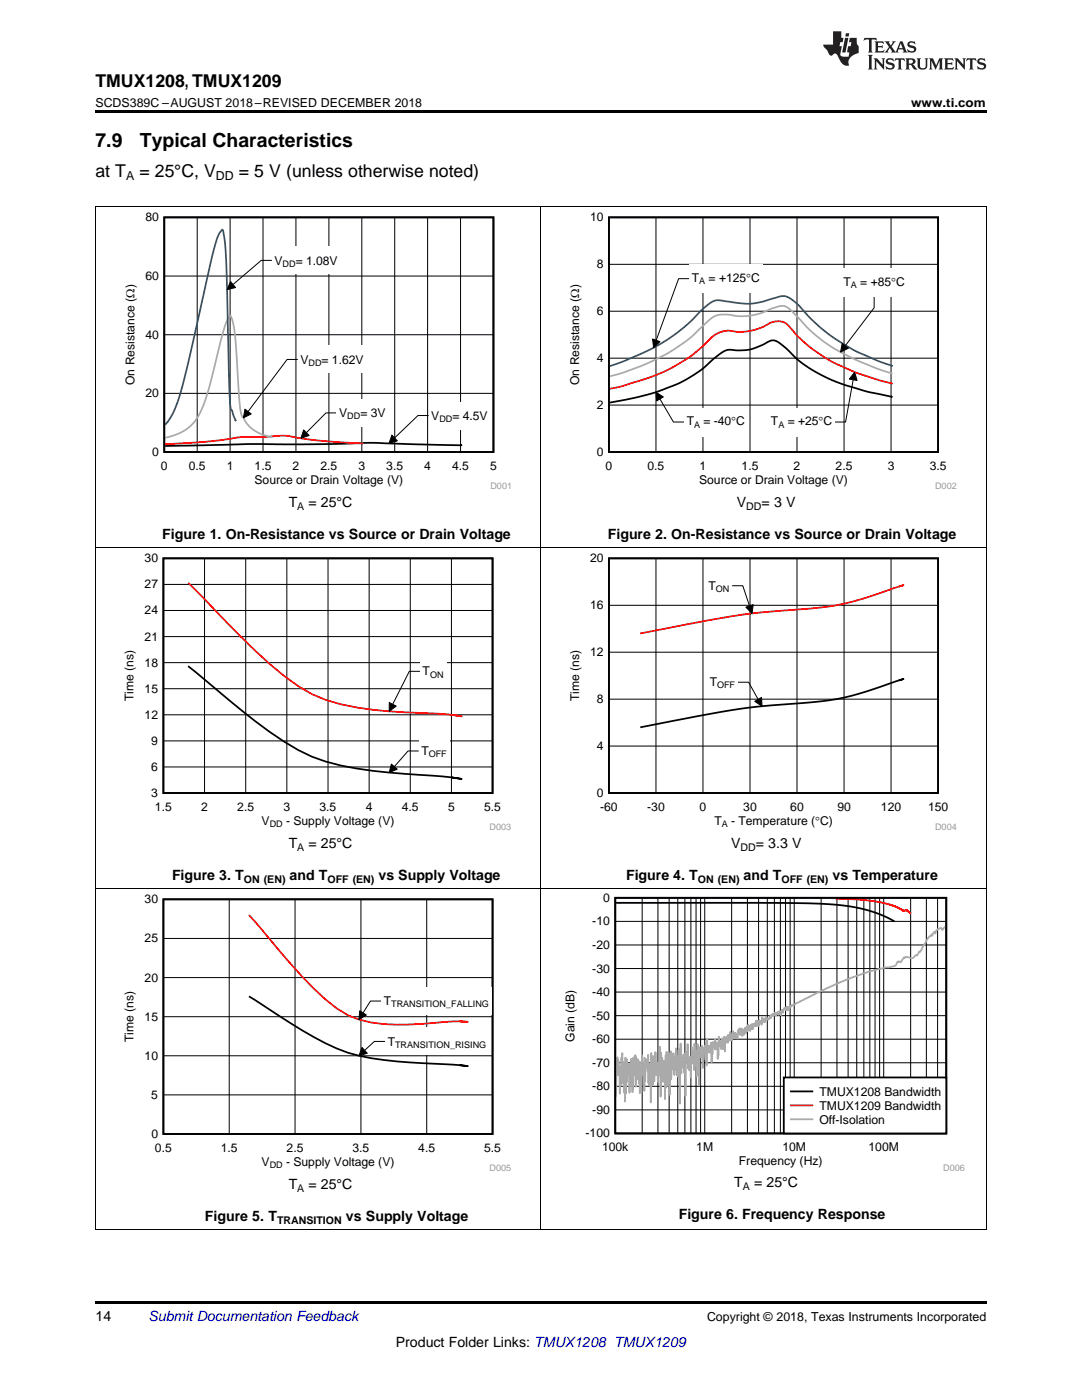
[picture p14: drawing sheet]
<svg xmlns="http://www.w3.org/2000/svg" width="216mm" height="279mm" viewBox="0 0 216 279" stroke-linecap="round" stroke-linejoin="round" font-family="sans-serif">
<defs><g id="words">
<g font-size="3.9">
<text x="19" y="29.3">7.9</text>
<text x="27.9" y="29.3">Typical Characteristics</text>
</g>
<g font-size="3.5">
<text x="19" y="17.3">TMUX1208, TMUX1209</text>
<text x="19" y="35.2">at T</text>
<text x="27.8" y="35.2">= 25°C, V</text>
<text x="47.7" y="35.2">= 5 V (unless otherwise noted)</text>
</g>
<g font-size="2.8">
<text x="57.6" y="101.2">T</text>
<text x="61.6" y="101.2">= 25°C</text>
<text x="147" y="101.2">V</text>
<text x="152" y="101.2">= 3 V</text>
<text x="32.4" y="107.5">Figure 1. On-Resistance vs Source or Drain Voltage</text>
<text x="121.3" y="107.5">Figure 2. On-Resistance vs Source or Drain Voltage</text>
<text x="57.6" y="169.2">T</text>
<text x="61.6" y="169.2">= 25°C</text>
<text x="145.9" y="169.2">V</text>
<text x="150.8" y="169.2">= 3.3 V</text>
<text x="34.3" y="175.6">Figure 3. T</text>
<text x="57.8" y="175.6">and T</text>
<text x="75.5" y="175.6">vs Supply Voltage</text>
<text x="124.9" y="175.6">Figure 4. T</text>
<text x="148.4" y="175.6">and T</text>
<text x="166.1" y="175.6">vs Temperature</text>
<text x="57.6" y="237.3">T</text>
<text x="61.6" y="237.3">= 25°C</text>
<text x="146.5" y="236.9">T</text>
<text x="150.5" y="236.9">= 25°C</text>
<text x="40.9" y="243.6">Figure 5. T</text>
<text x="69" y="243.6">vs Supply Voltage</text>
<text x="135.4" y="243.3">Figure 6. Frequency Response</text>
<text x="19" y="263.6">14</text>
<text x="79" y="268.9">Product Folder Links: TMUX1208 TMUX1209</text>
</g>
<text font-size="2.8" fill="#0000c8" x="29.6" y="263.6">Submit Documentation Feedback</text>
<g font-size="2.5">
<text x="19" y="21.4">SCDS389C –AUGUST 2018–REVISED DECEMBER 2018</text>
<text x="181.8" y="21.4">www.ti.com</text>
<text x="25.2" y="35.9">A</text>
<text x="43.1" y="35.9">DD</text>
<text x="141.1" y="263.6">Copyright © 2018, Texas Instruments Incorporated</text>
</g>
<g font-size="2.4">
<text x="29" y="44.2">80</text>
<text x="117.8" y="44.2">10</text>
<text x="54.8" y="52.8">V</text>
<text x="59" y="52.8">= 1.08V</text>
<text x="119.1" y="53.6">8</text>
<text x="29" y="55.9">60</text>
<text x="138.1" y="56.3">T</text>
<text x="141.4" y="56.3">= +125q</text>
<text x="149.9" y="56.3">C</text>
<text x="168.3" y="57.1">T</text>
<text x="171.7" y="57.1">= +85</text>
<text x="177.8" y="57.1">qC</text>
<text x="119.1" y="62.9">6</text>
<text x="29" y="67.6">40</text>
<text x="26.8" y="76.8" transform="rotate(-90 26.8 76.8)">On Resistance (:)</text>
<text x="59.9" y="72.6">V</text>
<text x="64.2" y="72.6">= 1.62V</text>
<text x="115.5" y="76.8" transform="rotate(-90 115.5 76.8)">On Resistance (:)</text>
<text x="119.1" y="72.3">4</text>
<text x="29" y="79.3">20</text>
<text x="67.7" y="83.2">V</text>
<text x="71.9" y="83.2">= 3V</text>
<text x="86.1" y="83.8">V</text>
<text x="90.3" y="83.8">= 4.5V</text>
<text x="119.1" y="81.6">2</text>
<text x="137" y="84.9">T</text>
<text x="140.4" y="84.9">= -40qC</text>
<text x="153.8" y="84.9">T</text>
<text x="157.2" y="84.9">= +25qC</text>
<text x="30.4" y="91">0</text>
<text x="32.1" y="93.8">0</text>
<text x="37.7" y="93.8">0.5</text>
<text x="45.2" y="93.8">1</text>
<text x="50.8" y="93.8">1.5</text>
<text x="58.4" y="93.8">2</text>
<text x="63.9" y="93.8">2.5</text>
<text x="71.5" y="93.8">3</text>
<text x="77.1" y="93.8">3.5</text>
<text x="84.7" y="93.8">4</text>
<text x="90.2" y="93.8">4.5</text>
<text x="97.8" y="93.8">5</text>
<text x="119.1" y="91">0</text>
<text x="120.8" y="93.8">0</text>
<text x="129.2" y="93.8">0.5</text>
<text x="139.6" y="93.8">1</text>
<text x="148" y="93.8">1.5</text>
<text x="158.4" y="93.8">2</text>
<text x="166.7" y="93.8">2.5</text>
<text x="177.1" y="93.8">3</text>
<text x="185.5" y="93.8">3.5</text>
<text x="50.8" y="96.6">Source or Drain Voltage (V)</text>
<text x="139.5" y="96.6">Source or Drain Voltage (V)</text>
<text x="28.9" y="112.2">30</text>
<text x="117.8" y="112.2">20</text>
<text x="28.9" y="117.4">27</text>
<text x="141.4" y="117.7">T</text>
<text x="28.9" y="122.6">24</text>
<text x="117.8" y="121.6">16</text>
<text x="28.9" y="127.8">21</text>
<text x="117.8" y="131">12</text>
<text x="28.9" y="133">18</text>
<text x="84.3" y="134.8">T</text>
<text x="141.6" y="137">T</text>
<text x="26.6" y="140" transform="rotate(-90 26.6 140)">Time (ns)</text>
<text x="28.9" y="143.4">12</text>
<text x="28.9" y="138.2">15</text>
<text x="115.5" y="140" transform="rotate(-90 115.5 140)">Time (ns)</text>
<text x="119.1" y="140.3">8</text>
<text x="30.2" y="148.7">9</text>
<text x="119.1" y="149.7">4</text>
<text x="30.2" y="153.9">6</text>
<text x="84.1" y="150.7">T</text>
<text x="30.2" y="159.1">3</text>
<text x="30.9" y="161.8">1.5</text>
<text x="40.1" y="161.8">2</text>
<text x="47.3" y="161.8">2.5</text>
<text x="56.6" y="161.8">3</text>
<text x="63.8" y="161.8">3.5</text>
<text x="73" y="161.8">4</text>
<text x="80.2" y="161.8">4.5</text>
<text x="89.4" y="161.8">5</text>
<text x="96.6" y="161.8">5.5</text>
<text x="119.1" y="159.1">0</text>
<text x="119.8" y="161.8">-60</text>
<text x="129.1" y="161.8">-30</text>
<text x="139.6" y="161.8">0</text>
<text x="148.3" y="161.8">30</text>
<text x="157.7" y="161.8">60</text>
<text x="167.1" y="161.8">90</text>
<text x="175.8" y="161.8">120</text>
<text x="185.2" y="161.8">150</text>
<text x="52.2" y="164.6">V</text>
<text x="57.1" y="164.6">- Supply Voltage (V)</text>
<text x="142.6" y="164.6">T</text>
<text x="145.9" y="164.6">- Temperature (qC)</text>
<text x="120.4" y="180">0</text>
<text x="28.9" y="180.3">30</text>
<text x="118.2" y="184.7">-10</text>
<text x="28.9" y="188.1">25</text>
<text x="118.2" y="189.4">-20</text>
<text x="28.9" y="195.9">20</text>
<text x="118.2" y="194.1">-30</text>
<text x="28.9" y="203.7">15</text>
<text x="76.6" y="200.6">T</text>
<text x="118.2" y="203.5">-50</text>
<text x="118.2" y="198.8">-40</text>
<text x="26.6" y="208" transform="rotate(-90 26.6 208)">Time (ns)</text>
<text x="77.4" y="208.7">T</text>
<text x="114.6" y="207.9" transform="rotate(-90 114.6 207.9)">Gain (dB)</text>
<text x="118.2" y="208.2">-60</text>
<text x="28.9" y="211.5">10</text>
<text x="118.2" y="212.9">-70</text>
<text x="30.2" y="219.3">5</text>
<text x="118.2" y="217.6">-80</text>
<text x="163.5" y="218.7">TMUX1208 Bandwidth</text>
<text x="163.5" y="221.5">TMUX1209 Bandwidth</text>
<text x="30.2" y="227.1">0</text>
<text x="116.8" y="227">-100</text>
<text x="118.2" y="222.3">-90</text>
<text x="163.5" y="224.2">Off-Isolation</text>
<text x="30.9" y="229.9">0.5</text>
<text x="44.1" y="229.9">1.5</text>
<text x="52.2" y="232.7">V</text>
<text x="57.1" y="232.7">- Supply Voltage (V)</text>
<text x="57.2" y="229.9">2.5</text>
<text x="70.3" y="229.9">3.5</text>
<text x="83.5" y="229.9">4.5</text>
<text x="96.6" y="229.9">5.5</text>
<text x="120.1" y="229.8">100k</text>
<text x="138.9" y="229.8">1M</text>
<text x="147.4" y="232.6">Frequency (Hz)</text>
<text x="156.1" y="229.8">10M</text>
<text x="173.3" y="229.8">100M</text>
</g>
<g font-size="2.1">
<text x="59.3" y="101.7">A</text>
<text x="148.9" y="101.7">DD</text>
<text x="59.3" y="169.8">A</text>
<text x="147.7" y="169.8">DD</text>
<text x="48.6" y="176.1">ON (EN)</text>
<text x="65.3" y="176.1">OFF (EN)</text>
<text x="139.2" y="176.1">ON (EN)</text>
<text x="155.9" y="176.1">OFF (EN)</text>
<text x="59.3" y="237.8">A</text>
<text x="148.2" y="237.5">A</text>
<text x="55.3" y="244.2">TRANSITION</text>
</g>
<g font-size="1.8">
<text x="56.4" y="53.2">DD</text>
<text x="139.5" y="56.7">A</text>
<text x="169.8" y="57.5">A</text>
<text x="61.6" y="73">DD</text>
<text x="69.3" y="83.6">DD</text>
<text x="87.7" y="84.2">DD</text>
<text x="138.5" y="85.3">A</text>
<text x="155.3" y="85.3">A</text>
<text x="142.8" y="118.1">ON</text>
<text x="85.8" y="135.2">ON</text>
<text x="143.1" y="137.4">OFF</text>
<text x="85.5" y="151.1">OFF</text>
<text x="53.8" y="165">DD</text>
<text x="144" y="165">A</text>
<text x="78" y="201">TRANSITION_FALLING</text>
<text x="78.8" y="209.1">TRANSITION_RISING</text>
<text x="53.8" y="233.1">DD</text>
</g>
<g font-size="1.8" fill="#999">
<text x="97.9" y="97.6">D001</text>
<text x="186.6" y="97.6">D002</text>
<text x="97.7" y="165.7">D003</text>
<text x="186.6" y="165.7">D004</text>
<text x="97.7" y="233.7">D005</text>
<text x="188.2" y="233.6">D006</text>
</g>
</g></defs>
<path d="M19 245.4h.2zM196.7 245.4h.1zM19 259.7h177.8v.5h-177.8z" fill="#000"/>
<path d="M19.1 177.3v68.1M107.9 177.3v68.1M196.8 177.3v68.1M19 245.3h177.8" fill="none" stroke="#000" stroke-width=".2"/>
<path d="M24.6 178h77.8v56h-77.8z" fill-rule="evenodd" fill="#fff"/>
<path d="M32.6 179.5h65.7v46.8h-65.7zM49.7 198.8a213.9 213.9 0 0 0 15.3 9.4 35.7 35.7 0 0 0 14.2 3.6l11.2 .7 3 .3-1.7-.2" fill="none" stroke="#000" stroke-width=".35"/>
<path d="M45.7 179.5v46.8M58.9 179.5v46.8M72 179.5v46.8M85.1 179.5v46.8M32.6 195.1h65.7M32.6 187.3h65.7M32.6 218.5h65.7M32.6 210.7h65.7M32.6 202.9h65.7M72.2 209l1.1 1.2-1.7 .5zM76.8 207.8h-2.1l-1.9 1.8" fill="none" stroke="#000" stroke-width=".2"/>
<path d="M49.7 182.6l4.4 5.1a83.4 83.4 0 0 0 13.1 13.6 17.5 17.5 0 0 0 9.4 3.1 94.5 94.5 0 0 0 13.8-.6l3 .1-1.7-.1" fill="none" stroke="#f00" stroke-width=".35"/>
<path d="M72.2 209l1.1 1.2-1.7 .5z" fill="#000"/>
<path d="M76.8 205.1h20.7v5.5h-20.7z" fill-rule="evenodd" fill="#fff"/>
<path d="M71.8 201.7l1.3 .9-1.5 .9z" fill="#000"/>
<path d="M76 199.8h-2.1l-1.5 2.3M71.8 201.7l1.3 .9-1.5 .9z" fill="none" stroke="#000" stroke-width=".2"/>
<g fill="#fff">
<path d="M76 197h22.1v5.5h-22.1z" fill-rule="evenodd"/>
<path d="M112.3 178.2h80.2v55.5h-80.2z" fill-rule="evenodd"/>
</g>
<path d="M122.8 179.2h66v47h-66zM122.9 180.2h31.2l11.5 .3 3.8 .4 3.3 .6 3.2 1.1 2.6 1.3" fill="none" stroke="#000" stroke-width=".36"/>
<g fill="none" stroke="#000" stroke-width=".2">
<path d="M128.1 179.2v47M131.3 179.2v47M133.5 179.2v47M135.2 179.2v47M136.7 179.2v47M137.9 179.2v47M138.9 179.2v47M139.8 179.2v47M140.6 179.2v47M146 179.2v47M149.1 179.2v47M151.4 179.2v47"/>
<path d="M153.1 179.2v47M154.5 179.2v47M155.7 179.2v47M156.7 179.2v47M157.7 179.2v47M158.5 179.2v47M163.8 179.2v47M167 179.2v47M169.2 179.2v47M171 179.2v47M172.4 179.2v47M173.6 179.2v47"/>
<path d="M174.6 179.2v47M175.5 179.2v47M176.3 179.2v47M181.7 179.2v47M184.8 179.2v47M187.1 179.2v47M122.8 198h66M122.8 193.3h66M122.8 188.6h66M122.8 183.9h66M122.8 216.8h66M122.8 212.1h66"/>
<path d="M122.8 207.4h66M122.8 202.7h66M122.8 221.5h66"/>
</g>
<path d="M166.7 179.4l5.5 .2 3.3 .4 2.8 .8 1.9 .9h.7l.8 .6" fill="none" stroke="#f00" stroke-width=".36"/>
<path d="M188.6 185l-.5 .6a.43 .43 0 0 0-.4-.4 .43 .43 0 0 0-.4 .2l-.5 .3-.2 .6-.2-.3-.4 .8-.1-.3-.2 .3-.4 .3-1.6 2.7-.2 .2-.1-.1-.4 .8a.71 .71 0 0 0-.8 .5h-.3l-.9-.2a.28 .28 0 0 0-.4-.1 .28 .28 0 0 0-.2 .3l-.1-.1-.6 .9h-.3a.33 .33 0 0 0-.4 0 .33 .33 0 0 0-.1 .4 1.66 1.66 0 0 1-1.2 .6l-1 .1-3.5 .9-6.1 2.2-4.4 2.1-4.4 2.3h-.3l-.1 .3-.2-.1-.1 .3v-.1l-.1 .1-.1-.1v.2l-.1-.1-.1 .5v-.6l-.1 .4-.1-.5-.1 .7-.1-.3-.1 .2v-.4l-.1 .4-.1-.3-.3 .4v.6l-.1-.7-.2 .4-.1 .7-.2-.8v.3l-.2-.2-.1 .6-.1-.6v.5l-.1-.3-.1 .2-.1-.2v.5l-.1-.3v.3l-.1-.4-.1 .2v-.2l-.1 .3v-.2l-.1 .5-.2-.5-.1 .4-.2-.2-.1 .7-.1-.5-.3 .8-.1-.2-.1 .2-.1-.3-.1 .2-.1-.5-.3 1.1-.1-.8-.4 .9v-1.1l-.1 1.5-.1-.4-.1 .1-.1-.3v.2l-.1-.4v.4l-.1-.5-.1 1.1-.1-.9v.9l-.1-1v.8l-.1-.2-.1 .5-.1-1.1-.1 1.1-.1-.7-.2 .7-.1-.5v.3l-.1-.2v.9l-.1-.9-.1 1-.1-1-.1 .7v-.6l-.2 1.3-.1-.7v.5l-.1-.9-.1 .6-.1-.8-.1 1.3-.2-1-.1 1.4-.1-1.1-.3 1.2v-.7l-.1 1-.1-1.1v.6l-.1-.7-.1 1.4-.1-1.5-.1 .9-.1-.9-.1 1.3-.1-1.4-.1 1.1v-.8l-.1 .6-.1-.6-.1 1.8-.3-.9-.1 .7v-.9l-.1 .9-.1-1-.3 1v-1.3l-.3 1.9v-1.3l-.2 1.2-.1-1.7-.1 1.8v-1.1l-.1 .3-.1-.3-.1 .7v-.8l-.1 1.6-.1-1.4-.1 1.1v-.8l-.1 1.1-.2-1.1-.1 2.8-.1-2.9-.1 2.4-.1-1.5-.1 1.6-.1-2.2-.1 .6h-.1v1.6l-.2-1.6-.1 1-.1-1.9-.2 3.8v-2.6l-.1 3.2v-3l-.2 .9-.2-1.3v1.6l-.1-2.1v1.9l-.2-.8v.6l-.2-.2v-1l-.1 2.5-.1-1.6-.1 3.2-.1-3.7-.1-.3v1.8l-.1-1v1.1l-.1-1.1-.1 1.3v-1.4l-.3 1.1-.1-2.4-.1 5.2-.1-4.5-.1 1.8-.1-1.3-.1 .8-.1 .1-.1 2-.1-2.4-.1 4.1-.1-4.5-.3 2.3-.1-2.1-.2 7.7v-6.2l-.1-1.1-.1 2-.1-2.9-.2 6.4v-4l-.1 .2v-.4l-.1 2.1-.1-3.2-.1 1.8v-3l-.1 5.3v-3.2l-.2 1.9-.1-2.7v2.2l-.1-2.8-.3 6-.1-4v1.3l-.1-1.1-.1 2.4-.1-2.7-.1 2.3-.1-4.8-.1 3.4-.1-1.8-.2 1.6v7.1l-.1-8.5-.1 2.8v-1.7l-.1 .4-.1 2.4v-3.7l-.1 2.7-.1-2-.2 1.2v-1l-.1 2.9-.1-5.9-.1 11.9-.2-10.9-.1 5.7-.2-4.3-.1 3.9-.2-5.4-.2 4.3-.1-2.4v3.4l-.2-4.2-.1-.1v3.2l-.1-2.6-.1 1.5v-2l-.2 5.1v-5.6l-.1 2.1-.1-1.7-.1 8.3v-5.5l-.2 2.5-.1-5.4-.1 6.6-.1-6.7h-.1l-.1 7.1-.1-6.5v1.8l-.1-.2v7.2l-.1-6.1v-.3l-.1 .4-.1-1.7-.1 4.2-.2-4.8v3.8l-.1-3.7v1.3l-.1-2.4-.1 8.8-.1-10-.1 4.7v-1.5l-.2 2.7-.1-1.5v2.6l-.2-3.9-.2 2.6-.1-4.6-.1 2.6v-2.5l-.1 5.7-.2-4.6v.7l-.1-1.2-.1 5.8-.2-6.4-.1 9.9-.1-6-.1 1.4v-2.6l-.1 3.8-.1-4.3-.1 3.9-.1-5.7-.1 3.3v-2.5l-.1 1.2v-.8l-.2 1.2v-.4l-.2 3.3-.1-4.7v6.6l-.1-5.5-.2 2.4-.1-4-.2 7.4-.2-4.8-.1 5-.1-6.3v4.4l-.2-4.6-.1 3.7-.1-4.1v.9l-.1-.4-.1 .5v1.9l-.1-3.4v6.1l-.1-6.3-.1 3.2-.1-1.6-.1 2.4-.1-3.6-.1 6.3v-6.1l-.1 6.8-.1-5.6-.1 4.3v-5.4l-.1 4.8-.2-3.4-.1 5.4-.1-5.7-.1 1.4v-.7l-.2 1.6-.1-.7v2v-4.6l-.2 6.8-.1-7.1-.1 8.7-.1-5.2v-.8l-.1 4.3-.2-6.1v4.2l-.1-6-.1 5.2-.1-4.4-.1 5.6-.1-3.6-.1 .1v5.2l-.1-4.9-.2-1.8-.1 3-.1-3.6-.1 2.8-.1-2.4-.1 7.5" fill="none" stroke="#aaa" stroke-width=".36"/>
<path d="M156.4 215h32.4v11.2h-32.4z" fill-rule="evenodd" fill="#fff"/>
<path d="M156.4 215h32.4v11.2h-32.4zM157.8 217.8h4.3" fill="none" stroke="#000" stroke-width=".36"/>
<path d="M157.8 220.6h4.3" fill="none" stroke="#f00" stroke-width=".36"/>
<path d="M157.8 223.4h4.3" fill="none" stroke="#aaa" stroke-width=".36"/>
<path d="M19.1 109.3v68M107.9 109.3v68M196.8 109.3v68M19 177.3h177.8" fill="none" stroke="#000" stroke-width=".2"/>
<path d="M24.6 109.9h77.8v56.1h-77.8z" fill-rule="evenodd" fill="#fff"/>
<path d="M32.6 111.4h65.7v46.9h-65.7zM37.5 132.9l8 6.6a100.3 100.3 0 0 0 14 10.2 34.9 34.9 0 0 0 11.7 3.7 269.2 269.2 0 0 0 18.9 1.7l2 .4-2-.4" fill="none" stroke="#000" stroke-width=".35"/>
<g fill="none" stroke="#000" stroke-width=".2">
<path d="M32.6 116.6h65.7M40.8 111.4v46.9M49 111.4v46.9M57.2 111.4v46.9M65.5 111.4v46.9M73.7 111.4v46.9M81.9 111.4v46.9M90.1 111.4v46.9M32.6 137.4h65.7M32.6 132.2h65.7M32.6 127h65.7M32.6 121.8h65.7"/>
<path d="M32.6 153.1h65.7M32.6 147.9h65.7M32.6 142.7h65.7M78.1 152.5l1.2 1-1.6 .7zM83.6 149.9h-2.2l-2.7 3.1"/>
</g>
<path d="M37.5 116.3l5.5 5.6a150.8 150.8 0 0 0 13.6 13 27.7 27.7 0 0 0 14.6 6.3 148.4 148.4 0 0 0 17.2 1.3l3.7 .5-2-.3" fill="none" stroke="#f00" stroke-width=".35"/>
<path d="M78.1 152.5l1.2 1-1.6 .7z" fill="#000"/>
<path d="M83.6 147.1h6.1v5.5h-6.1z" fill-rule="evenodd" fill="#fff"/>
<path d="M77.7 140.2l1.4 .7-1.4 1.1z" fill="#000"/>
<path d="M83.8 134h-2.1l-3.3 6.6M77.7 140.2l1.4 .7-1.4 1.1z" fill="none" stroke="#000" stroke-width=".2"/>
<g fill="#fff">
<path d="M83.8 131.2h5.3v5.5h-5.3z" fill-rule="evenodd"/>
<path d="M113.5 109.9h77.8v56.1h-77.8z" fill-rule="evenodd"/>
</g>
<path d="M121.5 111.4h65.7v46.9h-65.7zM179.4 135.8l.9-.3-2.5 .8a57.1 57.1 0 0 1-19.8 4.2 163.3 163.3 0 0 0-25.6 3.7l-4.6 1" fill="none" stroke="#000" stroke-width=".35"/>
<path d="M130.9 111.4v46.9M140.3 111.4v46.9M149.7 111.4v46.9M159 111.4v46.9M168.4 111.4v46.9M177.8 111.4v46.9M121.5 139.5h65.7M121.5 130.2h65.7M121.5 120.8h65.7M147.2 136.2h2.2l1.9 3.4M150.6 140l1.4-.8 .1 1.7zM121.5 148.9h65.7" fill="none" stroke="#000" stroke-width=".2"/>
<path d="M179.4 117.1l.9-.3-1.7 .5a59.5 59.5 0 0 1-20.6 4.4 162.9 162.9 0 0 0-25.6 3.8l-4.6 .9" fill="none" stroke="#f00" stroke-width=".35"/>
<path d="M150.6 140l1.4-.8 .1 1.7z" fill="#000"/>
<path d="M141.1 133.4h6.1v5.5h-6.1z" fill-rule="evenodd" fill="#fff"/>
<path d="M148.8 121.2l1.5-.5-.2 1.7z" fill="#000"/>
<path d="M146.1 116.9h2.1l1.4 4M148.8 121.2l1.5-.5-.2 1.7z" fill="none" stroke="#000" stroke-width=".2"/>
<path d="M140.8 114.2h5.3v5.4h-5.3z" fill-rule="evenodd" fill="#fff"/>
<path d="M19.1 41.2v68.1M107.9 41.2v68.1M196.8 41.2v68.1M19 109.2h177.8" fill="none" stroke="#000" stroke-width=".2"/>
<path d="M24.8 41.9h77.4v56h-77.4z" fill-rule="evenodd" fill="#fff"/>
<path d="M32.8 43.4h65.7v46.8h-65.7zM91.9 88.9h.2l-18.7-.5-11.6 .3-12.5-.1-16.4 .4" fill="none" stroke="#000" stroke-width=".35"/>
<g fill="none" stroke="#000" stroke-width=".2">
<path d="M32.8 55.1h65.7M39.3 43.4v46.8M45.9 43.4v46.8M52.5 43.4v46.8M59 43.4v46.8M65.6 43.4v46.8M72.2 43.4v46.8M78.8 43.4v46.8M85.3 43.4v46.8M91.9 43.4v46.8M32.8 78.5h65.7M32.8 66.8h65.7"/>
<path d="M78.2 86.8l1.1 1.2-1.7 .5zM85.5 82.9h-2.1l-4.7 4.5"/>
</g>
<path d="M72.2 88.5h.1l-8.5-.5-6.1-1h-1.4l-3.5 .2-4.9 .1-7.2 .9-7.8 .4" fill="none" stroke="#f00" stroke-width=".35"/>
<path d="M54.1 87.2l-1.9-.5-1.6-.9-1.3-1.2-.6-1.1a2.34 2.34 0 0 1-.8-1.9l-.8-12.9-.5-3.7a3.5 3.5 0 0 0-.7-2 15.9 15.9 0 0 0-2 5.7l-2.4 9.5-.9 2.7-1 2.1-1 1.4-1.6 1.4-1.7 .9-2.4 .7" fill="none" stroke="#aaa" stroke-width=".35"/>
<path d="M47 83.8v.1l-.7-1.9-.2-.3a62.1 62.1 0 0 1-.5-9.8l-.5-19.7-.2-3.6-.4-2.6a.28 .28 0 0 0-.3-.1 .28 .28 0 0 0-.2 .3l-.6 1.3-.9 3.1-4.9 21.7-1.6 6-1.4 4.1-.8 1.3-.9 1.1" fill="none" stroke="#295c75" stroke-width=".35"/>
<path d="M78.2 86.8l1.1 1.2-1.7 .5z" fill="#000"/>
<path d="M85.5 80.2h12.4v5.5h-12.4z" fill-rule="evenodd" fill="#fff"/>
<path d="M60.6 85.8l1.1 1.1-1.7 .6z" fill="#000"/>
<path d="M60.6 85.8l1.1 1.1-1.7 .6zM67.2 82.4h-2.2l-3.9 4" fill="none" stroke="#000" stroke-width=".2"/>
<path d="M67.2 79.7h10.3v5.4h-10.3z" fill-rule="evenodd" fill="#fff"/>
<path d="M48.9 81.7l1.2 .9-1.5 .8z" fill="#000"/>
<path d="M59.4 71.7h-2.1l-7.8 10.4M48.9 81.7l1.2 .9-1.5 .8z" fill="none" stroke="#000" stroke-width=".2"/>
<path d="M59.4 69h13.7v5.5h-13.7z" fill-rule="evenodd" fill="#fff"/>
<path d="M46 56.2l1 1.2-1.7 .4z" fill="#000"/>
<path d="M46 56.2l1 1.2-1.7 .4zM54.2 52h-2.1l-5.6 4.8" fill="none" stroke="#000" stroke-width=".2"/>
<g fill="#fff">
<path d="M54.2 49.2h13.7v5.5h-13.7z" fill-rule="evenodd"/>
<path d="M113.5 41.9h77.8v56h-77.8z" fill-rule="evenodd"/>
</g>
<path d="M121.5 43.4h65.7v46.8h-65.7zM177.8 79.2h.2l-5.1-1.1-4.9-1.5-2.9-1.1-3.2-1.8a22.1 22.1 0 0 1-5.2-4.3l-.7-.6a2.19 2.19 0 0 0-3.3-.3 10.5 10.5 0 0 1-7.3 1.3 9.5 9.5 0 0 0-4 2.7l-1.4 1.2-1.6 1.1-3.8 2-5.4 2-7.5 1.5" fill="none" stroke="#000" stroke-width=".35"/>
<path d="M121.5 52.8h65.7M130.9 43.4v46.8M140.3 43.4v46.8M149.7 43.4v46.8M159 43.4v46.8M168.4 43.4v46.8M177.8 43.4v46.8M121.5 71.5h65.7M121.5 62.1h65.7M130.9 78.3l1.5 .9-1.4 .8zM131.7 79.6l2.7 4.6h2.1M121.5 80.8h65.7" fill="none" stroke="#000" stroke-width=".2"/>
<path d="M177.8 76.5h.2l-6.5-1.9-4.5-1.9-2.1-1.2-3.5-2.4a29.9 29.9 0 0 1-4.2-4.3 3.8 3.8 0 0 0-4.7 .3 11.4 11.4 0 0 1-7.3 .9 6.1 6.1 0 0 0-4.5 2.6l-3.2 2.7-4.5 2.6-4.9 2-4 1.2-2.4 .5" fill="none" stroke="#f00" stroke-width=".35"/>
<path d="M177.8 74.5h.2l-2.8-.9-3.7-1.5-4.7-2.3-3.8-2.7-2.6-2.4a20.4 20.4 0 0 0-3.7-3.6 6.3 6.3 0 0 0-3.5 .8 12.3 12.3 0 0 1-8.2 .9 4.6 4.6 0 0 0-4.3 1.8l-.9 .9a35.8 35.8 0 0 1-14.3 8.4l-3.8 1.2" fill="none" stroke="#aaa" stroke-width=".35"/>
<path d="M177.8 72.9l.2 .1-3.2-1.2-3.8-1.6-1.6-.9-4-2.6-3.8-3.3a16.4 16.4 0 0 0-4.4-4.1 3.7 3.7 0 0 0-2.8 .2l-1.9 .6a16.3 16.3 0 0 1-8 0 3.4 3.4 0 0 0-3.8 1.1l-4.2 4.1-3.7 2.7-4.7 2.5-3.5 1.5-2.9 1.1" fill="none" stroke="#295c75" stroke-width=".35"/>
<path d="M130.9 78.3l1.5 .9-1.4 .8z" fill="#000"/>
<path d="M136.5 81.3h12.7v5.8h-12.7z" fill-rule="evenodd" fill="#fff"/>
<path d="M170.5 74.3l.5 1.6-1.5-.2z" fill="#000"/>
<path d="M170.2 75.8l-1.5 8.4h-2.1M170.5 74.3l.5 1.6-1.5-.2z" fill="none" stroke="#000" stroke-width=".2"/>
<path d="M153.3 81.3h13.3v5.8h-13.3z" fill-rule="evenodd" fill="#fff"/>
<path d="M168 68.5l1.3 1-1.6 .8z" fill="#000"/>
<path d="M174.4 59.3v2.1l-5.7 7.6M168 68.5l1.3 1-1.6 .8z" fill="none" stroke="#000" stroke-width=".2"/>
<path d="M167.8 53.5h13.3v5.8h-13.3z" fill-rule="evenodd" fill="#fff"/>
<path d="M130.2 67.6l1.5 .6-1.3 1.2z" fill="#000"/>
<path d="M137.5 55.6h-2.1l-4.5 12.3M130.2 67.6l1.5 .6-1.3 1.2z" fill="none" stroke="#000" stroke-width=".2"/>
<path d="M137.5 52.7h14.7v5.8h-14.7z" fill-rule="evenodd" fill="#fff"/>
<path d="M19 41.2h177.8" fill="none" stroke="#000" stroke-width=".2"/>
<path d="M19 22h177.8v.5h-177.8z" fill="#000"/>
<g fill="#231f20">
<path d="M172.5 7.6l-.1 .5 .4-.2h.6v.1v2.1l-.2 .4h.9l-.2-.4v-2.1l.1-.1h.5l.5 .2-.2-.5zM174.5 8.3l.2 .3v1.5l-.2 .4h1.8l.2-.6a1.04 1.04 0 0 1-1.3 .2v-.7h.6l.3 .2v-.6l-.3 .2h-.6v-.6l.8-.1 .4 .3-.2-.5zM176.5 8.3l.9 1.1-.9 1.1h.8l-.2-.2 .4-.7 .5 .7-.2 .2h1.5l-.2-.2 .2-.4h.9l.1 .4-.2 .2h1l-.3-.3-.7-1.9h-.5l-.9 2-.8-1 .9-1h-.8l.1 .3-.4 .5-.3-.6 .1-.2zM179.7 8.6l.4 1h-.7zM181.3 8.4a.63 .63 0 0 0-.2 .7 .63 .63 0 0 0 .6 .4l.6 .2 .1 .2a.75 .75 0 0 1-.7 .4 .75 .75 0 0 1-.6-.5l.1 .7 .1-.1a1.11 1.11 0 0 0 1.5-.6 1.13 1.13 0 0 0-1.2-.8l-.1-.4a1.04 1.04 0 0 1 1.2 .2l-.2-.5-.2 .1-.4-.2zM173.2 10.9l.2 .4v2.2l-.2 .4h1l-.3-.4v-2.2l.3-.4zM174.3 11.6l.3 .4v1.5l-.3 .4h.8l-.2-.4v-1.3l1.5 1.7v-1.9l.2-.4h-.7l.2 .4v.9l-1.1-1.3zM177 11.8a.62 .62 0 0 0-.2 .7 .62 .62 0 0 0 .6 .4l.6 .1 .1 .3a.76 .76 0 0 1-.7 .3 .76 .76 0 0 1-.7-.4l.2 .7 .1-.1a1.11 1.11 0 0 0 1.5-.6 1.13 1.13 0 0 0-1.2-.8l-.1-.4a1.04 1.04 0 0 1 1.2 .2l-.2-.6-.2 .1-.5-.1zM178.7 11.6l-.2 .6a.61 .61 0 0 1 .8-.3v1.6l-.2 .4h.9l-.2-.4v-1.6a.63 .63 0 0 1 .7 .3l-.1-.6zM180.6 11.6l.3 .4v1.5l-.3 .4h1l-.2-.2-.1-.8 .6 .2a.76 .76 0 0 0 1.2 .7l-1-1a.58 .58 0 0 0 .6-.5 .58 .58 0 0 0-.5-.6zM181.4 11.9h.1a.45 .45 0 0 1 .5 .1 .45 .45 0 0 1 .1 .5l-.8 .2zM182.9 11.6l.2 .2a2.17 2.17 0 0 0 .3 1.9 .99 .99 0 0 0 1.6-.6v-1.1l.2-.4h-.7l.2 .2a1.92 1.92 0 0 1-.2 1.8 .6 .6 0 0 1-.9-.5v-1.1l.2-.4zM185.4 11.6l.2 .4v1.5l-.2 .4h.7l-.2-.4v-1.4l.8 1.8 .8-1.8v1.4l-.2 .4h.9l-.2-.4v-1.5l.2-.4h-.8l-.6 1.5-.6-1.5zM188.4 11.6l.2 .4v1.5l-.2 .4h1.8l.1-.6a1.04 1.04 0 0 1-1.2 .1v-.6h.5l.4 .2v-.6l-.4 .2h-.5v-.7h.8l.3 .3-.1-.6zM190.5 11.6l.2 .4v1.5l-.2 .4h.7l-.2-.4v-1.3l1.5 1.7v-1.9l.2-.4h-.7l.2 .4v.9l-1.1-1.3zM192.9 11.6l-.1 .6a.61 .61 0 0 1 .7-.3l.1 1.6-.3 .4h1l-.3-.4 .1-1.6a.63 .63 0 0 1 .7 .3l-.1-.6zM195.2 11.8a.62 .62 0 0 0-.2 .7 .62 .62 0 0 0 .6 .4l.6 .1 .1 .3a.76 .76 0 0 1-.7 .3 .76 .76 0 0 1-.6-.4l.1 .7 .1-.1a1.11 1.11 0 0 0 1.6-.6 1.13 1.13 0 0 0-1.3-.8l-.1-.4a1.04 1.04 0 0 1 1.2 .2l-.1-.6-.2 .1-.5-.1z"/>
<path d="M166.2 6.3v2.6h-1.9v.4l.8 .9a.91 .91 0 0 0 1 .8 .56 .56 0 0 1 .5-.3 .56 .56 0 0 1 .5 .3l.4 .8a1.53 1.53 0 0 0 1.9 1.2 1.54 1.54 0 0 1 1-2.1l.9-.3v-1.4a1.52 1.52 0 0 1-.4-1.6h-1.3l-.2 .8h.5l-.2 .8h-.5l-.1 1v.2l.4 .1-.2 .8a1.93 1.93 0 0 1-1.6-.3l.3-1.8h-.5l.2-.8h.4l.2-.8h-.4v-1.3zM168.6 7.6l-.6 2.9h.7l.6-2.9zM168.8 6.6l-.1 .7h.6l.2-.7z"/>
</g>
<use href="#words"/>
</svg>
